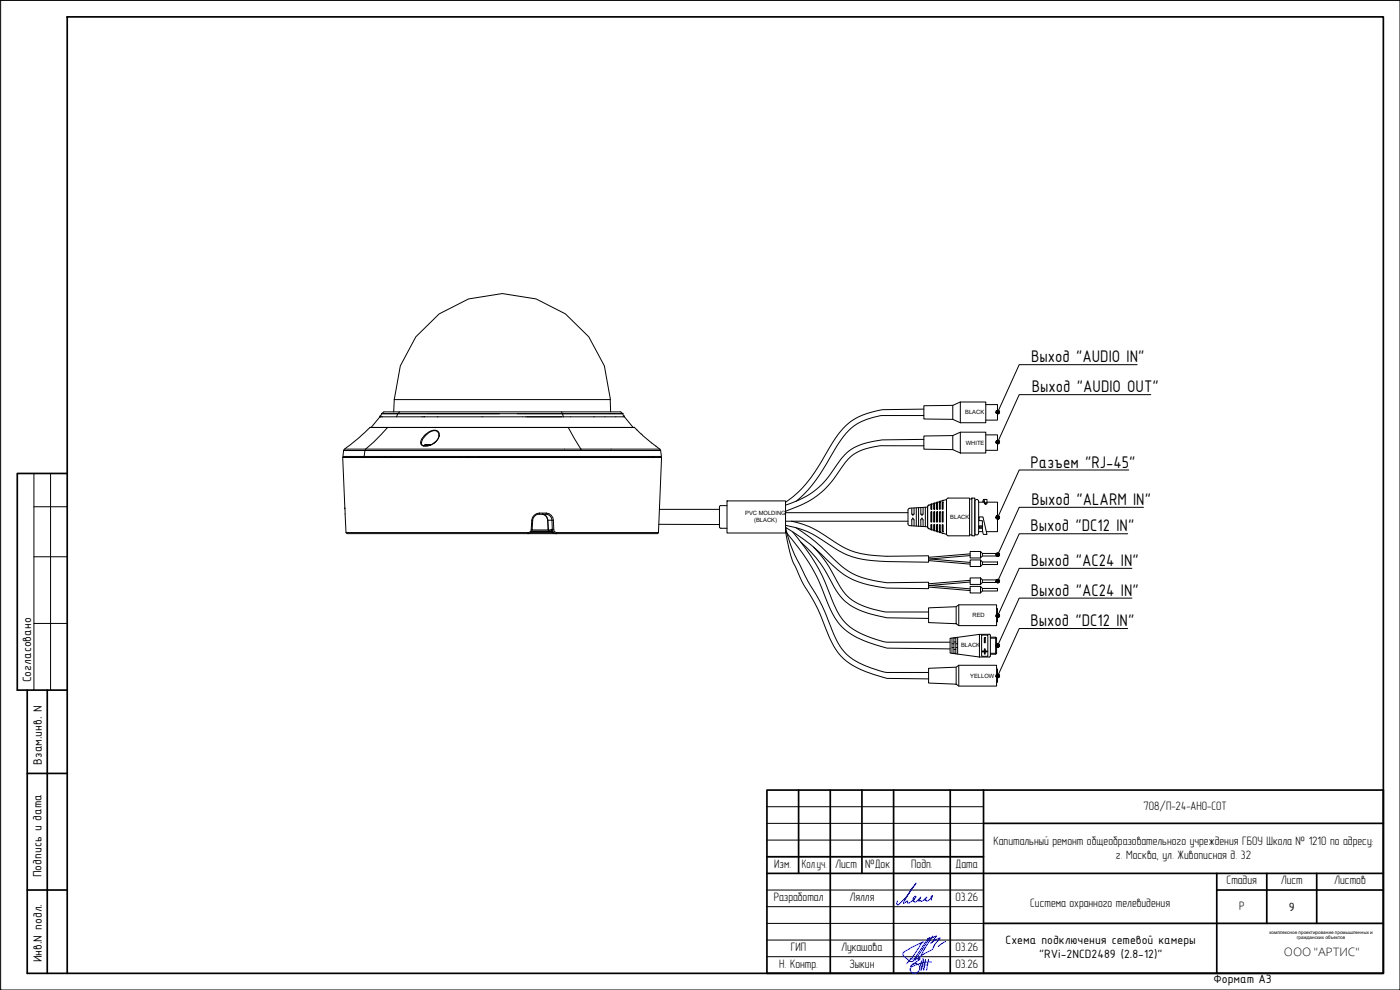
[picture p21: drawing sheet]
<svg xmlns="http://www.w3.org/2000/svg" width="420mm" height="297mm" viewBox="0 0 420 297" stroke-linecap="round" stroke-linejoin="round" font-family="sans-serif">
<defs><g id="words">
<g font-size="5.4">
<text x="309.4" y="108.7">Выход &quot;AUDIO IN&quot;</text>
<text x="309.6" y="117.7">Выход &quot;AUDIO OUT&quot;</text>
<text x="309.3" y="140.3">Разъем &quot;RJ-45&quot;</text>
<text x="309.5" y="151.5">Выход &quot;ALARM IN&quot;</text>
<text x="309.3" y="159.4">Выход &quot;DC12 IN&quot;</text>
<text x="309.3" y="169.8">Выход &quot;AC24 IN&quot;</text>
<text x="309.3" y="178.8">Выход &quot;AC24 IN&quot;</text>
<text x="309.3" y="187.9">Выход &quot;DC12 IN&quot;</text>
</g>
<g font-size="3.9">
<text x="9.4" y="204.7" transform="rotate(-90 9.4 204.7)">Согласовано</text>
<text x="12.5" y="229.4" transform="rotate(-90 12.5 229.4)">Взам.инв. N</text>
<text x="12.5" y="263.2" transform="rotate(-90 12.5 263.2)">Подпись и дата</text>
<text x="386.8" y="273.3">9</text>
<text x="301.8" y="283.1">Схема подключения сетевой камеры</text>
<text x="311.8" y="287.5">&quot;RVi-2NCD2489 (2.8-12)&quot;</text>
<text x="12.6" y="288.7" transform="rotate(-90 12.6 288.7)">Инв.N подл.</text>
<text x="364.2" y="295">Формат А3</text>
</g>
<text font-size="3.8" x="385.3" y="286.9">ООО &quot;АРТИС&quot;</text>
<g font-size="3.7">
<text x="343.2" y="243.1">708/П-24-АНО-СОТ</text>
<text x="298.2" y="253.5">Капитальный ремонт общеобразовательного учреждения ГБОУ Школа № 1210 по адресу:</text>
<text x="334.9" y="257.7">г. Москва, ул. Живописная д. 32</text>
<text x="232.4" y="260.4">Изм.</text>
<text x="240.6" y="260.4">Кол.уч.</text>
<text x="250.6" y="260.4">Лист</text>
<text x="259.7" y="260.4">№Док</text>
<text x="273.5" y="260.4">Подп.</text>
<text x="286.8" y="260.4">Дата</text>
<text x="368.1" y="265.4">Стадия</text>
<text x="384.4" y="265.4">Лист</text>
<text x="400.4" y="265.4">Листов</text>
<text x="232.2" y="270.4">Разработал</text>
<text x="254.9" y="270.4">Лялля</text>
<text x="286.7" y="270.4">03.26</text>
<text x="309.2" y="272.2">Система охранного телевидения</text>
<text x="371.9" y="272.9">Р</text>
<text x="237.3" y="285.4">ГИП</text>
<text x="252.4" y="285.4">Лукашова</text>
<text x="286.7" y="285.4">03.26</text>
<text x="233.8" y="290.5">Н. Контр.</text>
<text x="254.9" y="290.4">Зыкин</text>
<text x="286.7" y="290.4">03.26</text>
</g>
<g font-size="1.7">
<text x="289.7" y="124.3">BLACK</text>
<text x="289.9" y="133.4">WHITE</text>
<text x="223.6" y="154.6">PVC MOLDING</text>
<text x="285.2" y="155.7">BLACK</text>
<text x="226.3" y="156.7">(BLACK)</text>
<text x="291.9" y="185.2">RED</text>
<text x="288.4" y="194.3">BLACK</text>
<text x="291.2" y="203.4">YELLOW</text>
</g>
<g font-size="1.4">
<text x="381" y="280.2">комплексное проектирование промышленных и</text>
<text x="389.2" y="281.9">гражданских объектов</text>
</g>
</g></defs>
<!-- layer: 0 -->
<g fill="none" stroke="#000" stroke-width=".3">
<path d="M.2 .1h419.9M118.3 119.9l1.8-10.1 4.7-8.7 7-6.9 8.8-4.5 10.1-1.6 10.2 1.6 8.8 4.5 7 6.9 4.7 8.7 1.8 10.1M118.3 119.9l-.1 3.7M118.3 119.9h64.8l.2 3.7M341.3 109.4h-35.4l-6.3 13.8M345.4 118.4h-39.5l-6.3 13.8M103.1 135.2h6.4M103.2 137v.3M103.4 134.8h94.6M109.5 135.2h88.8M109.5 135.2l-.2 1.8M111 128.2l79.3 .1"/>
<path d="M111.1 128.3l-8 6.9M111.1 128.3h79.3M113.2 137v.3M114 125.1l-2.6 3.2M114 125.1h13.3M114.1 125.1h.1M114.5 124.1l-.5 1M114.5 124.1h4.9M114.5 124.1h35.4h-30.5M114.5 124.1l.7-.5h71.1l.6 .5M115.5 137v.3M115.6 137v.3"/>
<path d="M116.3 128.3l-6.8 6.9M117.5 137v.3M119.4 124.1l-.4 1M119.9 123.6l-.5 .5M126.5 133h.1M126.5 133a1.53 1.53 0 0 0 2.3 .7l.4-.2M127.1 133.8h.1M127.2 133.7l.6-.2zM127.3 125h.1M127.5 125.1h50.7M127.8 133.5h1.4h-1.4M128.8 133.7h-.2"/>
<path d="M129.3 133.5h-.1M130.3 132.9l1-1a1.57 1.57 0 0 0 .1-2.1 1.57 1.57 0 0 0-2.1-.3 5.3 5.3 0 0 0-2.8 3.5M130.3 132.9l-1.1 .6M130.3 132.9l-1.5 .8M130.4 132.8l-.1 .1M131.8 130.8l-.4 1-1 1.1M131.8 130.7a1.52 1.52 0 0 0-.7-1.6 1.52 1.52 0 0 0-1.8 .2 5 5 0 0 0-3.1 3.6l.1 .4a1.92 1.92 0 0 0 2.2 .5M131.9 130.6v.2M137.9 137v.3M140.5 137v.3M140.6 137v.3M143.9 137v.3"/>
<path d="M149.9 124.1h37M168.5 123.6l.6 1.5M170.5 128.3l4 6.9M178.2 125.1h9.2M186.9 124.1l.2 .6 2.9 3.6M187.4 125.1h.1M190.3 128.2h.1M190.4 128.3l2 1.9M192.4 130.2l.4 .4M192.8 130.6l5.2 4.2M194.6 137v.3M195.6 137v.3"/>
<path d="M196.3 137v.3M197.8 137v.3M198 134.8l.3 .3 .2 1.9h-95.6l.2-1.8M10.2 152h10M10.2 142.1v65M15.2 142.1v65M103.5 152.6h.1M103.5 152.6l.3 7.2h54.7M103.5 152.6l-.7-15.3h95.7l-.9 22.5M103.9 159.8l.3 .3M159.3 159.8h6.6M159.4 158.8h.3"/>
<path d="M159.5 159.5h6.2l.3 .3 .8 .3M159.6 159.3h6M159.6 156.1h.3M159.7 156.1h.1M159.7 158.8l-.5 1-.8 .3 .1-.3M159.7 159h5.7M161.8 154.3a1.96 1.96 0 0 0-1.9 1.8l-.2 2.7M161.8 154.3h2M161.8 154a2.37 2.37 0 0 0-2.2 2.1l-.2 2.7a.94 .94 0 0 1-.9 1M161.8 154h2.1M161.8 154v.3M162.7 154.3a1.89 1.89 0 0 1 1.7 1.8"/>
<path d="M162.7 154.2h.2M162.9 154.2h.1M162.9 154.3a1.75 1.75 0 0 1 1.5 1.8M163 154.3h.1M163.8 154.3a1.81 1.81 0 0 1 1.9 1.8l.1 2.7a1.31 1.31 0 0 0 1.1 1.3M163.9 154a2.25 2.25 0 0 1 2.2 2.1l.1 2.7a.94 .94 0 0 0 .9 1M163.9 154l-.1 .3M164.4 156.1h.1M164.4 156.1h1.7M164.4 156.1l.1 2.9M164.5 159h.1M164.5 159l.3 .3"/>
<path d="M164.6 159l.2 .3M165.4 159l.1 .2M165.5 159.2h.1M165.5 159.2l.6 .7 .7 .2M165.6 159.1v.1M165.6 159.2l.1 .2M166.2 158.8l-.7 .2M167.1 159.8l-.2 .3M167.1 159.8h30.5M197.6 159.8l-.3 .3M338.8 141h-32.9l-6.3 13.8M343.2 152.2h-37.3l-6.3 13.8"/>
<path d="M10.2 167.1h10M104.2 160.1h93.1M338.4 160.2h-32.5l-6.3 13.7M339.7 170.5h-33.8l-6.3 13.8M339.7 179.5h-33.8l-6.3 13.7M10.2 187.1h10M338.4 188.6h-32.5l-6.3 13.7M415.2 237.1v54.9h-185"/>
</g>
<path d="M20.2 5.1h395v286.9h-395zM20.2 142.1h-15v65h15M8.2 207.1v84.9h12M14.2 207.1v84.9M8.2 232.1h12M8.2 267h12" fill="none" stroke="#000" stroke-width=".51"/>
<g fill="none" stroke="#000" stroke-width=".51">
<path d="M230.2 237.1h185v54.9h-185zM239.7 237.1v25M249.2 237.1v54.9M258.7 237.1v25M268.2 237.1v54.9M285.2 237.1v54.9M295.2 237.1v54.9M230.2 257.1h65M295.2 247h120M230.2 262.1h185M295.2 277.1h120M365.2 262.1v29.9"/>
<path d="M365.2 267h50M380.2 262.1v15M395.2 262.1v15"/>
</g>
<path d="M230.2 257.1h65M230.2 252.1h65M230.2 247h65M230.2 242h65M230.2 277.1h185M230.2 272h65M230.2 267h65M230.2 287h65M230.2 282.1h65" fill="none" stroke="#000" stroke-width=".3"/>
<path d="M279.6 270.1l-.1-.3a.62 .62 0 0 1-.1-.6 .62 .62 0 0 1 .5-.4l-.6 .8a1.13 1.13 0 0 1-1.2 .7l-.1-.2h-.4l.6-.9-1.3 1.1-.5 .1a.25 .25 0 0 0-.2-.3 .25 .25 0 0 0-.3 .2h-.2l.7-1.1-.6 .6a1.28 1.28 0 0 1-1.4 .8l-.3-.3 .3-.6-.4 .1 .8-.9a3.6 3.6 0 0 1-2.1 2.1 .4 .4 0 0 1-.4-.3 .4 .4 0 0 1 .1-.4l-1.2 .7 .1-.4 1.6-2.9 1.9-2.7a23.3 23.3 0 0 1-5.2 6.4h-.4l.2-1" fill="none" stroke="#00f" stroke-width=".3"/>
<g fill="none" stroke="#00f" stroke-width=".3">
<path d="M273.2 287.7h2.9l-2.8 2.3M273.3 290a1.43 1.43 0 0 1 2.1-.7 1.43 1.43 0 0 1 .2 2.2M273.9 289.9a1.15 1.15 0 0 0-.5 1.6 1.15 1.15 0 0 0 1.6 .5l.6-.5M276.6 288.4l-.6 2.4M277.5 289.5h.9M277.8 287.9l-.6 3.2 .2-1.7-.4-1.8-.1 1.8-.5 1.7 .3-2.7M278.4 281.6l.7-.3-4.5 6.8M278.4 281.6l-4.4 6.9h-.5a4.4 4.4 0 0 1-2.5-1.9v-.6l.4-.4 2.2-1.3 3.5-1.7-.6 .4-2.1 3.4-2.3 2.8M278.4 282l2.6-1.2-1.6 2.2 1.2-.9 1.5-.7-1.8 2.4a1.99 1.99 0 0 1-1.6 1.7l-1.7 .9-1.5 1.2M278.7 287.9l-.6 3.2M279.6 288.6l-3 .3-2.7 1.1M279.9 280.8l-2.2 3.6-2 3.7"/>
<path d="M283.8 282.5l-2.2 1.5"/>
</g>
<!-- layer: PDF _0 -->
<g fill="none" stroke="#000" stroke-width=".3">
<path d="M277.3 133.8l-12.5-.1a14.6 14.6 0 0 0-11.3 5.3 34.2 34.2 0 0 1-8.4 9.9l-4 2.3-5.3 2.2M277.3 131.8l-12.5 .2a18.5 18.5 0 0 0-10.8 4l-1.6 1.7-2.7 3.8a23.9 23.9 0 0 1-13.9 10.1M277.3 124.7h-12.5a16.7 16.7 0 0 0-13.6 9l-.6 1.1a54.9 54.9 0 0 1-9 13.1l-2.6 2.5M277.3 122.8l-12.5 .1a18.8 18.8 0 0 0-12.6 6.6l-2.3 3.2-2.7 4.6a35.5 35.5 0 0 1-11.4 13.4M285.9 121.6l-8.6 .1v4l8.6 .1M285.9 130.7l-8.6 .1v4l8.6 .1M288.2 120.6h7.6v6.2h-7.6zM288.2 120.6l-2.3 1v4.2l2.3 1M288.2 129.7h7.6v6.2h-7.6zM288.2 129.7l-2.3 1v4.2l2.3 1M295.8 121.4h3.6v4.7h-3.6M295.8 130.5h3.6v4.6h-3.6"/>
<path d="M197.7 157.3l18.2 .1M197.9 152.8h18M216.3 158.5h1.9M218.2 151.7h-1.9l-.3 .2-.1 6.2 .4 .4M218.2 150.3h17.6v9.6h-17.6zM235.8 156.4h36.7M235.8 153.8h36.7M237.5 156.4a26 26 0 0 1 10.9 4.8l1.6 1.1a24.4 24.4 0 0 0 15.2 4.6l13.5-.1v1.9l-12.5-.2a28.9 28.9 0 0 1-13.7-2.9l-5.7-3.6a25.6 25.6 0 0 0-11-4.4M237.9 159.6a61 61 0 0 1 12.3 21.6 15.9 15.9 0 0 0 11 10l5 1.5h18.9M238.9 158.4a68.3 68.3 0 0 1 12.8 10.7 20.9 20.9 0 0 0 12.4 5.4l2.1 .3 12.5-.1v1.9l-12.5-.1a26.6 26.6 0 0 1-14-4.9l-3.4-3a56.4 56.4 0 0 0-13-10.4 68.7 68.7 0 0 0 6 14.8l.3 .7a75.7 75.7 0 0 1 8.4 17.2 15.8 15.8 0 0 0 10.7 9.4l5 1.5h12.5M272.5 157.1l.5 .6 5.4 .4M273 152.5l5.4-.3v5.9"/>
<path d="M273 152.5l-.5 .6v4.1M274 155.6l.3 .4v1.8M274 155.7h.1M274 154.5h.1M274 155.6l-.4 .4v1.8M274.3 152.4v1.8l-.3 .3-.4-.3v-1.8M275 152.4v5.4M275.7 152.3v5.6M276.4 152.3v1.9l.3 .3M276.7 155.6l-.4 .4 .1 1.9M276.7 155.7l.3 .3v2M276.7 155.7h.1"/>
<path d="M276.7 154.5h.1M277 152.2v2l-.3 .3M277.7 152.2v5.8M278.4 152.1v6M278.4 158.1l.4 .5zM278.7 158.6l.7 .2M278.8 151.6l-.4 .5M279.4 151.2h.2v1.6h-.2zM279.4 157.4h.2v1.7l-.2-.2zM279.4 151.4l-.8 .3-.2 .4M279.4 153.6h.2v3h-.2zM279.6 158.9l.6 .2"/>
<path d="M280.2 151l.3-.1v1.9h-.3zM280.2 157.4h.3v1.9l-.3-.1zM280.2 153.6h.3v3h-.3zM280.2 151.1l-.6 .2M280.5 159.2l.6 .2M281.1 150.7l.2-.1v2.2h-.2zM281.1 157.4h.2v2.2l-.2-.1zM281.1 153.6h.2v3h-.2zM281.1 150.8l-.6 .2M281.3 159.5l2.7 .8M281.3 159.6h.1M281.9 157.4h.3v2.2h-.3z"/>
<path d="M281.9 153.6h.3v3h-.3zM281.9 150.6h.3v2.2h-.3zM282.8 157.4h.2v2.2h-.2zM282.8 153.6h.2v3h-.2zM282.8 150.6h.2v2.2h-.2zM284 149.9l-2.7 .8M284.6 149.4l-.5 .6v10.2l.5 .6M284.6 149.4h6.4v11.4h-6.4M291 149.7h.7M291.7 149.4h.9v11.4h-.9zM292.6 150.6v9M292.6 159.9a.56 .56 0 0 0 .5 .6 .56 .56 0 0 0 .6-.6"/>
<path d="M292.6 150.4a.56 .56 0 0 1 .5-.6 .56 .56 0 0 1 .6 .6M293.7 150.7h1.7M293.7 159.5h1.2M293.7 150.4v9.6M293.8 155.1h1.2l1.2 5.2-1.1-.1-.3-4h-1zM293.8 158.4h1M293.8 158.1h1M294.8 157.8h-1v.7h1M295 150.7l.2-.9h1v1.3l-.3 .2M295 150.4h.3l.1 .7M295.2 149.8l.4 1 .2 .1M295.5 150.8l-.1 .3 .4 .2"/>
<path d="M295.8 150.9v.4zM296.2 150.7h3.2v8.8h-3.4M296.2 150.7l-.3 .2M240.3 162.6a38 38 0 0 1 9.8 13.2 16 16 0 0 0 11.4 8.5l4.7 1.1 12.5 .2M244.1 164.1a45 45 0 0 1 8.1 12.1 14.6 14.6 0 0 0 10 6.6l3.5 .8h13M278.7 168.2l12.4 1.1M278.7 176.1l12.4 1.1M279 167.7l12.2 1M279 175.6l12.2 1.1M291 160.5h.7M294.3 168v2M294.3 175.9v2"/>
<path d="M294.8 166.1h4.6v.7h-4.6M294.8 168.6h4.6v.8h-4.6zM294.8 176.6h4.6v.7h-4.6zM294.8 168.6l-.5-.6h-3.2v2h3.2l.5-.6M294.8 176.6l-.5-.7h-3.2v2h3.2l.5-.6M294.8 174.8h4.6M294.8 174h4.6M299.4 174.8v-.8v.8M299.4 166.1v.7M285.1 194.7l-18.9-.2a29.4 29.4 0 0 1-13.3-6.2l-1.5-1.6-1.5-2.6-3.1-7.1a57.4 57.4 0 0 0-11-17.5l1.4 6.6 1.3 3.4a52.8 52.8 0 0 0 5.8 11.1l1.7 3.3 2.6 6.5a17.6 17.6 0 0 0 12.2 11.5l5.4 1.6 12.5 .2M285.7 191.4v4.6M285.7 194.3h.6"/>
<path d="M285.7 193.2h.6M286.3 191.4v4.7M286.3 194.9h.6M286.3 196h.6M286.3 192.6h.6M286.3 191.5h.6M286.9 191.3v4.9M286.9 194.3h.5M286.9 193.2h.5M287.4 191.2v5M287.7 199.6v6.3M293.9 197.1l-8.8-1.2v-4.4l8.8-1.2v6.8h3"/>
<path d="M294.6 190.5h1.9v6.4h-1.9zM294.7 195.3h.7v-.6h.3v.6h.6v.3h-.6v.7h-.3v-.7h-.7zM295.4 191.3h.3v1.6h-.3zM296.9 190.3l.3 .3M296.9 190.3h-3M297.2 190.6v6.2l-.3 .3M297.2 191.5h1.9v4.5h-1.9M297.2 191.2h1.6v5.1h-1.6M298.8 191.2l.3 .3M299.1 182.6h.3v4h-.3M299.1 196l-.3 .3M278.7 200.5l8.3-.3 .7-.6h11.4v6.3h-11.4l-.7-.6-8.3-.4z"/>
<path d="M287 200.2v5.1M299.1 200.7h.3v4h-.3"/>
</g>
<!-- layer: PDF _1 -->
<path d="M291.1 166.2l-12.4 1M291.1 174.1l-12.4 1.1M291.2 166.7l-12.5 1.1M291.2 174.6l-12.5 1.1M294.3 165.5l.5 .6v.7l-.5 .6h-3.2v-1.9h3.2v1.9M294.3 173.4l.5 .6v.8l-.5 .6h-3.2v-2h3.2v2M278.7 182.4l8.3-.4 .7-.5h11.4v6.2h-11.4l-.7-.6-8.3-.3zM287 182v5.1M287.7 181.5v6.2" fill="none" stroke="#000" stroke-width=".3"/>
<!-- layer: 0 -->
<g fill="#000" stroke="#000" stroke-width=".3">
<path d="M299.1 124l.3-.4-.2 .5zM299.1 133l.3-.4-.2 .5zM299.1 155.6l.3-.4-.2 .5zM299.1 166.8l.3-.4-.2 .5zM299.1 174.7l.3-.3-.2 .4zM299.1 185.1l.3-.4-.2 .5zM299.1 194l.3-.3-.2 .4zM299.1 203.1l.3-.3-.2 .4z"/>
<path d="M299 123.4l-.1 .2h.5zM298.9 123.6h.5l-.4 .2zM299 123.8l.1 .2 .3-.4z"/>
<path d="M299 132.4l-.1 .2h.5zM298.9 132.6h.5l-.4 .2zM299 132.8l.1 .2 .3-.4z"/>
<path d="M299.4 123.6l-.2 .5h.2zM299.4 123.6l.2 .5h-.2zM299.4 123.6l.2 .5 .2-.1z"/>
<path d="M299.4 132.6l-.2 .5h.2zM299.4 132.6l.2 .5h-.2zM299.4 132.6l.2 .5 .2-.1z"/>
<path d="M299.3 123.2l.1 .4v-.5zM299.1 123.3l.2-.1 .1 .4zM299.1 123.3l-.1 .1 .4 .2z"/>
<path d="M299.3 132.2l.1 .4v-.5zM299.1 132.3l.2-.1 .1 .4zM299.1 132.3l-.1 .1 .4 .2z"/>
<path d="M299.4 123.6l.4 .4 .1-.1zM299.4 123.6l.5 .1v.2zM299.4 123.6l.5 .1v-.2z"/>
<path d="M299.4 132.6l.4 .4 .1-.2zM299.4 132.6h.5v.2zM299.4 132.6h.5v-.2z"/>
<path d="M299.4 123.6l.5-.1-.1-.2zM299.6 123.2l.2 .1-.4 .3zM299.4 123.1v.5l.2-.4z"/>
<path d="M299.8 132.3l-.4 .3 .5-.2zM299.6 132.2l.2 .1-.4 .3zM299.4 132.1v.5l.2-.4z"/>
<path d="M299 155l-.1 .2h.5zM298.9 155.2h.5l-.4 .2zM299 155.4l.1 .2 .3-.4z"/>
<path d="M299.4 155.2l-.2 .5h.2zM299.4 155.2l.2 .5h-.2zM299.4 155.2l.2 .5 .2-.1z"/>
<path d="M299.3 154.8l.1 .4v-.5zM299.1 154.9l.2-.1 .1 .4zM299.1 154.9l-.1 .1 .4 .2z"/>
<path d="M299.4 155.2l.4 .4 .1-.1zM299.4 155.2l.5 .1v.2zM299.4 155.2l.5 .1v-.2z"/>
<path d="M299.4 155.2l.5-.1-.1-.2zM299.6 154.8l.2 .1-.4 .3zM299.4 154.7v.5l.2-.4z"/>
<path d="M299 166.2l-.1 .2h.5zM298.9 166.4h.5l-.4 .2zM299 166.6l.1 .2 .3-.4z"/>
<path d="M299 174.1l-.1 .2 .5 .1zM298.9 174.3l.5 .1-.4 .1zM299 174.5l.1 .2 .3-.3z"/>
<path d="M299.4 166.4l-.2 .5h.2zM299.4 166.4l.2 .5h-.2zM299.4 166.4l.2 .5 .2-.1z"/>
<path d="M299.4 174.4l-.2 .4h.2zM299.4 174.4l.2 .4h-.2zM299.4 174.4l.2 .4 .2-.1z"/>
<path d="M299.3 166l.1 .4v-.5zM299.1 166.1l.2-.1 .1 .4zM299.1 166.1l-.1 .1 .4 .2z"/>
<path d="M299.3 173.9l.1 .5v-.6zM299.1 174l.2-.1 .1 .5zM299.1 174l-.1 .1 .4 .3z"/>
<path d="M299.4 166.4l.4 .4 .1-.2zM299.4 166.4h.5v.2zM299.4 166.4h.5v-.1z"/>
<path d="M299.4 174.4l.4 .3 .1-.1zM299.4 174.4h.5v.2zM299.4 174.4h.5v-.2z"/>
<path d="M299.4 166.4l.5-.1-.1-.2zM299.6 166l.2 .1-.4 .3zM299.4 165.9v.5l.2-.4z"/>
<path d="M299.4 174.4l.5-.2-.1-.2zM299.6 173.9l.2 .1-.4 .4zM299.4 173.8v.6l.2-.5z"/>
<path d="M299 184.5l-.1 .2h.5zM298.9 184.7h.5l-.4 .2zM299 184.9l.1 .2 .3-.4z"/>
<path d="M299 193.5l-.1 .2h.5zM298.9 193.7h.5l-.4 .2zM299 193.9l.1 .1 .3-.3z"/>
<path d="M299.4 184.7l-.2 .5h.2zM299.4 184.7l.2 .5h-.2zM299.4 184.7l.2 .5 .2-.1z"/>
<path d="M299.4 193.7l-.2 .4 .2 .1zM299.4 193.7l.2 .4-.2 .1zM299.4 193.7l.2 .4 .2-.1z"/>
<path d="M299.3 184.3l.1 .4v-.5zM299.1 184.4l.2-.1 .1 .4zM299.1 184.4l-.1 .1 .4 .2z"/>
<path d="M299.3 193.2l.1 .5v-.5zM299.1 193.3l.2-.1 .1 .5zM299.1 193.3l-.1 .2 .4 .2z"/>
<path d="M299.4 184.7l.4 .4 .1-.2zM299.4 184.7h.5v.2zM299.4 184.7h.5v-.1z"/>
<path d="M299.4 193.7l.4 .3 .1-.1zM299.4 193.7h.5v.2zM299.4 193.7h.5v-.2z"/>
<path d="M299.4 184.7l.5-.1-.1-.2zM299.6 184.3l.2 .1-.4 .3zM299.4 184.2v.5l.2-.4z"/>
<path d="M299.4 193.7l.5-.2-.1-.2zM299.6 193.2l.2 .1-.4 .4zM299.4 193.2v.5l.2-.5z"/>
<path d="M299 202.6l-.1 .2h.5zM298.9 202.8h.5l-.4 .2zM299 203l.1 .1 .3-.3z"/>
<path d="M299.4 202.8l-.2 .4 .2 .1zM299.4 202.8l.2 .5h-.2zM299.4 202.8l.2 .5 .2-.1z"/>
<path d="M299.3 202.3l.1 .5v-.5zM299.1 202.4l.2-.1 .1 .5zM299.1 202.4l-.1 .2 .4 .2z"/>
<path d="M299.4 202.8l.4 .4 .1-.2zM299.4 202.8h.5v.2zM299.4 202.8h.5v-.2z"/>
<path d="M299.4 202.8l.5-.2-.1-.1zM299.6 202.3l.2 .2-.4 .3zM299.4 202.3v.5l.2-.5z"/>
</g>
<!-- layer: G-ANOTVPRT_T -->
<path d="M.2 .1h420v296.9h-420z" fill="none" stroke="#000" stroke-width=".3"/>
<use href="#words"/>
</svg>
